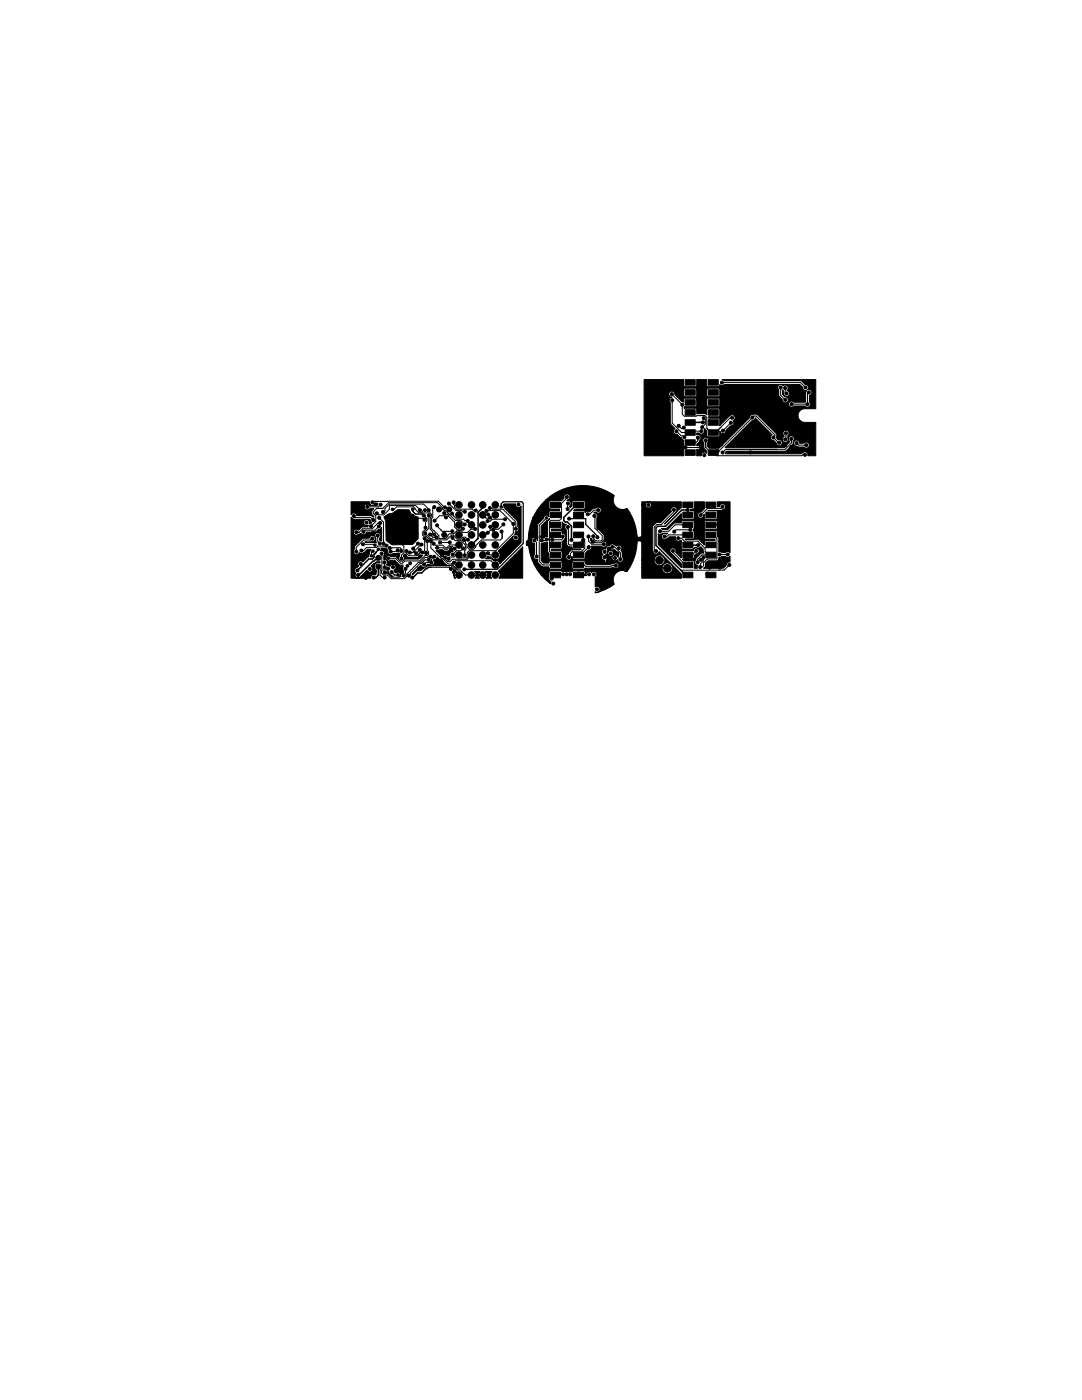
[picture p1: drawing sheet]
<svg xmlns="http://www.w3.org/2000/svg" width="216mm" height="279mm" viewBox="0 0 216 279" stroke-linecap="round" stroke-linejoin="round" font-family="sans-serif">
<g fill="#000" stroke="#000" stroke-width=".2">
<path d="M128.5 75.8h7.9v1.1l.3 .3 2.1-.1 .2-.2v-1.1h2v1.1l.2 .2 2.2 .1 .3-.4a.6 .6 0 0 0 .8-.1h11.2l-.1 .1a.6 .6 0 0 0-.2 1v1.2l.7 .7a.6 .6 0 0 0 .6 .7 .6 .6 0 0 0 .6-.6 .6 .6 0 0 0-.7-.6l-.5-.5 .1-.9 .1 .5a.63 .63 0 0 0 .3 .8 .63 .63 0 0 0 .9-.4 .63 .63 0 0 0-.5-.8 .6 .6 0 0 0 .1-.8 .6 .6 0 0 0-.8-.1l-.5-.3h3.8l.5 .6a.6 .6 0 0 0 .9 .6l-.2 .6-.1 1.8h-2.3a.6 .6 0 0 0-.9-.1 .6 .6 0 0 0 0 .9 .6 .6 0 0 0 .9-.1l2.3 .1a.6 .6 0 0 0 .9 0 .6 .6 0 0 0-.1-.9l.1-1.3a.6 .6 0 0 0 .4-.8 .6 .6 0 0 0-.9-.3 .6 .6 0 0 0 .2-.7 .6 .6 0 0 0-.6-.4l-1-.7h-15.2l-.4-.2h18.7v5.8l-2.7 .1-.5 .3-.3 .7 .1 .8 .6 .7 2.8 .1v6.7l-1.6-.1a.66 .66 0 0 0-.4-.7 .66 .66 0 0 0-.8 .2l-.2 .2h-15.1l.3-.6h11.7l1.5-1.3 .1-.3a.79 .79 0 0 0 .8 .7l1.3 .1a.6 .6 0 0 0 .9 .1 .6 .6 0 0 0 0-.9 .6 .6 0 0 0-.9 .1h-.9v-.1a.64 .64 0 0 0-.6-.6 .64 .64 0 0 0-.6 .6v-.4a.6 .6 0 0 0 0-.8 .6 .6 0 0 0-.8 0 .6 .6 0 0 0 0 .8v.3l-1 1h-11.8l5.4-5.4a.6 .6 0 0 0 .6-.5l3.3 3.4a.6 .6 0 0 0-.3 .7 .6 .6 0 0 0 .7 .4l.5 .5a.6 .6 0 0 0 .7 .6 .6 .6 0 0 0 .5-.8 .6 .6 0 0 0-.8-.4l-.1-.2h.9a.6 .6 0 0 0 .7 .7 .6 .6 0 0 0 .4-.9v-.5a.6 .6 0 0 0 .1-.8 .6 .6 0 0 0-.9 0 .6 .6 0 0 0 0 .8l-.3 .7h-.9l-.3-.2 .1-.6-.1-.3-3.8-3.7-.2-.1h-.8a.6 .6 0 0 0-.6 .7l-6.1 6.1h-1.8l-.4-.4v-.8a.6 .6 0 0 0 .1-.8 .6 .6 0 0 0-.9 0 .6 .6 0 0 0 0 .8v1l.6 .7v.4a.6 .6 0 0 0-.7-.1 .6 .6 0 0 0-.3 .7h-1v-1.3h.7a.4 .4 0 0 0 .5-.5 .4 .4 0 0 0-.6-.3h-.6v-.2l.6-.8a.66 .66 0 0 0 .2-.8 .66 .66 0 0 0-.8-.3v-.4h.5a.61 .61 0 0 0 .8 .1 .61 .61 0 0 0 .2-.8l.2-.2 .3 .5v.9l.3 .3 2.1-.1 .2-.2v-.9a.6 .6 0 0 0 .7 .6 .6 .6 0 0 0 .5-.7l1-.9a.6 .6 0 0 0 .6-.4 .6 .6 0 0 0-.1-.7 .63 .63 0 0 0 .2-1 .63 .63 0 0 0-1.1 .2l-1.8 1.8v-1.1l-.1-.3h-2.1v-.3l2.1-.1 .1-.2v-1.1l-.2-.3h-2.2l-.2 .2v1.1l-.3-.2h-1.7v-.9l-.2-.2h-2.3l.1-.3 2.3-.1 .1-.2v-1.1h2v1.1l.2 .2 2.2 .1 .2-.3v-1.2l-.2-.2h-2.1l-.3 .3h-2l-.2-.3h-2.1l-.3 .2v.5h-.3l-1.5-1.5a.61 .61 0 0 0-.6-.6 .61 .61 0 0 0-.6 .6 .61 .61 0 0 0 .7 .6 .6 .6 0 0 0-.5 .4 .6 .6 0 0 0 .2 .6v4.2l.9 1a.6 .6 0 0 0-.3 .8 .6 .6 0 0 0 .7 .4l1.3 1.2v3.1h-7.9v-13.2h7.9v1.1l.3 .3 2.1-.1 .2-.2v-1.1h2v1.1l.2 .2 2.1 .1 .3-.3v-1.3l-.3-.1h-2l-.3 .3h-2l-.2-.3h-2.1l-.3 .3h-7.9zM136.7 79.8h2v1.1h-2zM136.7 77.8h2v1.1h-2zM136.7 75.8h2v1.1h-2zM141.3 79.8h2v1.1h-2zM141.3 77.8h2v1.1h-2zM141.3 75.8h2v1.1h-2zM108.9 99.7a10.7 10.7 0 0 1 13.7-.7l-.2 1.1 .5 1 .9 .5 .7 .1 .6-.2a12.8 12.8 0 0 1 2.1 5.6l.2 .1v.7l-.2 .3a11.1 11.1 0 0 1-2.1 5.8l-1.2-.1-.9 .4-.6 1v.6l.2 .7a9.1 9.1 0 0 1-3.8 1.7v-.2a.6 .6 0 0 0 .9-.5 .6 .6 0 0 0-.9-.5v-1.9a.6 .6 0 0 0 .2-1 .6 .6 0 0 0-1 .1 .6 .6 0 0 0-.8-.2 .6 .6 0 0 0-.2 .8l-1.6-.1v-.8l.1 .7h1.2v-.6l-.2-.2h-2.1l-.2 .3-.4-.2-1.1 .1-.8-.2h-2l-.3 .2-.1 1.2a.6 .6 0 0 0 .5 .8l-.2 .4-.9-.8a13.6 13.6 0 0 1-3.5-6.8h-.4v-.9l.4-.2h.6a.6 .6 0 0 0 .7 .6v2.2a.6 .6 0 0 0-.2 .7 .6 .6 0 0 0 .7 .3l.1 .6 .8 .9h1.4l.1 .3 .2 .2h2.2l.1-.2 .1-1.2h1.9l.1 1.2 .2 .2h2.1l.2-.2 5.5-.1a.34 .34 0 0 1 .5 .2 .6 .6 0 0 0 .8-.8 .6 .6 0 0 0-1.1-.2l-.6 .1h-4.8l-.2-.2-.1-.4-.2-.1h-2.1l-.3 .3h-1.9l-.3-.3h-2l-.3 .1-.1 .4h-1l-.5-.5v-3.5l.6-.2h.7v1.9l.2 .3 .1 1 .1 .2h2.2l.2-.2v-1.4l-2-.1-.1-.3h2l.2-.3-.1-1.2 .4-.3a.69 .69 0 0 0 .3-.8 .69 .69 0 0 0-.6-.5l-.1-.4-.1-.2h-2v-.3h2l.2-.3-.1-1.1 .4 .3 .5 .1a.88 .88 0 0 0 .1 1.3v2.9l.4 .3h.6l.1 .3 .2 .2h1.6h-1.9l-.6 .7-.1 .3a.62 .62 0 0 0-.5 .7 .62 .62 0 0 0 .8 .5 .62 .62 0 0 0 .4-.8l.1 .5 .3 .1h2l.2-.2 .1-.3h3.2a.6 .6 0 0 0 .7 .7 .63 .63 0 0 0 .5 .7 .63 .63 0 0 0 .7-.5l.4-.3a.6 .6 0 0 0 .9 0 .6 .6 0 0 0 .9 .4 .6 .6 0 0 0 .1-1v-.9l-.3-.4a.6 .6 0 0 0 0-.8 .6 .6 0 0 0-.9 0l-.1-.1a.9 .9 0 0 0-1.3 0 .6 .6 0 0 0-.7 .7 .6 .6 0 0 0-.8 .2 .6 .6 0 0 0 .2 .9l-.3 .4h-3.2v-.7l.7-.6a.6 .6 0 0 0 .5-.8h2a.6 .6 0 0 0 1-.1 .6 .6 0 0 0-.6-.9l.1-1.3-1.4-1.4v-2a.6 .6 0 0 0 0-.7 .6 .6 0 0 0-.6-.2l.4-.2a.6 .6 0 0 0 .9 .1 .6 .6 0 0 0 0-.9 .6 .6 0 0 0-.9 0l-.5 .1-.8 .6a.6 .6 0 0 0-.8 .2l-.1-.3-.2-.1h-2l.3-.3 1.9-.1 .1-1.3-.2-.3h-2.3l-.1 .2-.1 .9-.3 .3a.3 .3 0 0 1-.2-.3 .3 .3 0 0 1 .3-.2 .6 .6 0 0 0-.1-.7 .6 .6 0 0 0-.7-.2 .66 .66 0 0 0 .6-.7 .66 .66 0 0 0-.6-.6 .6 .6 0 0 0-.5 .8l-.6 .6h-2.4v1.5l2.1 .1v.3h-2l-.1 .2-.1 1v-.1a.55 .55 0 0 0-.7-.2 .55 .55 0 0 0-.3 .6l-1.3 1.4v3.1a.6 .6 0 0 0-.5-.7 .6 .6 0 0 0-.7 .6h-.6v-.1a10.9 10.9 0 0 1 3.5-8zM136.7 89.8h2v1.1h-2zM136.7 87.8h2v1.1h-2zM136.7 85.8h2v1.1h-2zM136.7 83.8h2v1.1h-2z"/>
<path d="M136.7 81.8h2v1.1h-2zM141.3 89.8h2v1.1h-2zM141.3 87.8h2v1.1h-2zM141.3 85.8h2v1.1h-2zM141.3 83.8h2v1.1h-2zM141.3 81.8h2v1.1h-2zM70.1 103.3l.2 .2 .5 .1h3l.4 .7-.5 .2a.6 .6 0 0 0-.6-.8 .6 .6 0 0 0-.5 .8 .6 .6 0 0 0 .9 .3l-.1 .4h-1.2l-.7 .6a.63 .63 0 0 0-.9 .1 .63 .63 0 0 0 .2 .9 .63 .63 0 0 0 .9-.2l.3-.2a.6 .6 0 0 0 .7 .3 .6 .6 0 0 0 .4-.5h1.8l1.3-.9v2.7l-.4-.1v-.6a.6 .6 0 0 0 0-.8 .6 .6 0 0 0-.9 0 .6 .6 0 0 0 .1 .8l.1 1-2.3-.2 1.1 .1a.72 .72 0 0 0 .8-.3 .72 .72 0 0 0 0-.9 .6 .6 0 0 0-1 .4l-1.4 .1-1.5 1.5-.1 .6a.6 .6 0 0 0 .1 1 .6 .6 0 0 0 .9-.3 .84 .84 0 0 0 1.1-.2l.5-.5h.7l-.4 1.2v.3l-.3 .2-.9 .8a.6 .6 0 0 0-.9 0 .6 .6 0 0 0 .1 .9l-.5 .3a.6 .6 0 0 0-.4 .5 .6 .6 0 0 0 .3 .6 .63 .63 0 0 0 .2 .9 .63 .63 0 0 0 .9-.4l1.1-1.1a.6 .6 0 0 0 1 .2 .6 .6 0 0 0-.2-1l1.1-.9h.7v.2h-.1a.8 .8 0 0 0-.9 .4 .8 .8 0 0 0 .2 1v.9l-.2 .1a.6 .6 0 0 0-.8 .7h-3.9zM70.1 100.1h3.6l.1 .4 .2 .3h-.2a.6 .6 0 0 0-.9-.1 .6 .6 0 0 0 0 .9 .6 .6 0 0 0 .9-.1h.8l-.4 .4v.6l.4 .7-.7-.3h-2.7a.6 .6 0 0 0-.5-.5 .6 .6 0 0 0-.6 .3zM74.9 100.4h.5v.4h-.8zM76 109.4h.8a.61 .61 0 0 1 .6 .5 .6 .6 0 0 0 .3 .7 .6 .6 0 0 0 .7-.1l1-.1a.22 .22 0 0 1 .3 0 .22 .22 0 0 1 0 .3l-.2 .8-.5-.5h-1.1a.55 .55 0 0 0-.7 0 .55 .55 0 0 0-.1 .7l-.5-.1v-.7a.6 .6 0 0 0 .1-.7 .6 .6 0 0 0-.8-.3zM76.5 114.1h1a.6 .6 0 0 0 .6 .7l.4 .3h-.3l-.7-.7h-.8zM77.2 111.9l.4 .1 .3-.2h.9l.9 .9 .7 .1v.4a.6 .6 0 0 0 .1 .8v.3l-.3 .1-.2 .3a.55 .55 0 0 0-.4-.5 .55 .55 0 0 0-.5 .1l-.4-.1-.1-.4a.6 .6 0 0 0 .2-1 .6 .6 0 0 0-1 .2l-.3-.1a.28 .28 0 0 1-.4-.1 .28 .28 0 0 1 .2-.4z"/>
<path d="M80 114.9v.2h-.2zM80.5 110.9l.3-.3 .7 .7h1.7l.7-.6 .4 .2-.7 .7h-2.9zM76.6 103.1l.3-.1a1.73 1.73 0 0 1 1.4-.5l1.1-.8h2.2l.6 1.1 1.2 .4v4.3l-1.1 1.2h-4.1l-1.2-.9v-3.8zM83.9 112.9l.7 .3-.7 .7h-.7l-1 .8zM85.2 112.6l.6 .2-.6 .1zM86.5 111.7h.1a.6 .6 0 0 0 .6-.6l1.9 1.7h-2.7a.6 .6 0 0 0 .1-1zM87 109.9l1.3-.2 .4 .3h.6l.8-.5 .3 .6a.6 .6 0 0 0-.7 .7l-.4 .2a.66 .66 0 0 0-1.1 0zM90.6 113.6l1 1.2-.7-.6a.74 .74 0 0 0 0 1.2h-.3l-.1-.8-.3-.5zM94.7 114h1.1l.5 .7 .6-.7h1.3a.95 .95 0 0 0-.1 1.4h-1.1a.74 .74 0 0 0 0-1.2l-.7 .6-.6-.6a.74 .74 0 0 0 0 1.2h-.9a.95 .95 0 0 0-.1-1.4zM100.4 100.7l.2-.1h2.3a.6 .6 0 0 0 .3 .7 .6 .6 0 0 0 .8-.3v7.3l-4.2 4.2a.95 .95 0 0 0-1.3-.6l-.5-.4h-1.1l.4-.5 .7 .1a.96 .96 0 0 0 1.4 .4 .96 .96 0 0 0 0-1.5l3-3a.6 .6 0 0 0 .4 .9 .6 .6 0 0 0 .7-.7 .6 .6 0 0 0-.9-.4l.2-.2v-.5a.6 .6 0 0 0 .7-.3 .6 .6 0 0 0-.2-.7l-.1-1.1-2.7-2.7zM99.4 114l4.9-4.9v6.3h-4.7a.95 .95 0 0 0-.2-1.4zM108 105l1.1-1.1 .3-.1 .2-.3h.1l-.4 .6v3a.59 .59 0 0 0-.8 .4l-.5-.2z"/>
<path d="M109.9 100.2h2v1.1h-2zM109.9 102.2h2v1.1h-2zM109.9 104.2h2v1.1h-2zM109.9 106.2h2v1.1h-2zM109.9 108.2h2v1.1h-2zM109.9 110.2h2v1.1h-2zM109.9 112.2h2v1.1h-2zM109.9 114.2h2v1.1h-2zM114.5 100.2h2v1.1h-2zM114.5 102.2h2v1.1h-2zM114.5 104.2h2v1.1h-2zM114.5 106.2h2v1.1h-2z"/>
<path d="M114.5 108.2h2v1.1h-2zM114.5 110.2h2v1.1h-2zM114.5 112.2h2v1.1h-2zM114.5 114.2h2v1.1h-2zM117.9 107.4l.7 .8h-.4l-.4-.4zM121.2 109.9l.5-.4a.6 .6 0 0 0 .9 .1l.8 .8-.1 .8a.6 .6 0 0 0-.8-.4 .6 .6 0 0 0-.2 .9 .6 .6 0 0 0 .9 0l.1 .3-.2 .3-1.3 .3-.8-.1 .2-.9-.4-.5 .1-.4 .4-.3a.6 .6 0 0 0 .8 .6 .6 .6 0 0 0 .2-1 .6 .6 0 0 0-1 .3l-.1 .1zM131.3 106.5a.6 .6 0 0 0 .9-.1h1l-.2 .2a.62 .62 0 0 0-.9 .2 .62 .62 0 0 0 .2 .9 .62 .62 0 0 0 .9-.3l.3-.3h1.3a.62 .62 0 0 0 .2 .8 .62 .62 0 0 0 .8-.1l.2 .2-.1 1.3 .2 .3h2.2l.2-.1 .1-.3 .5 .2a.6 .6 0 0 0-.8 .5l-2.2 .1-.2 .2 .1 1.2-1.2-1.2a.6 .6 0 0 0-.3-.8 .6 .6 0 0 0-.8 .3 .6 .6 0 0 0 .3 .8l1.9 1.9v.9l-4.6-4.6zM128.1 100.1h7.9v1.2l-3.4 3.3 2.1-2.2a.69 .69 0 0 0 .3-.8 .69 .69 0 0 0-.7-.4 .6 .6 0 0 0-.3 .9l-2.2 2.2h-.9l-.7 .8v4.6a.86 .86 0 0 0 1 .8l.3-.4 4.4 4.4 .1 .9h-7.9v-2.1h4a1.07 1.07 0 0 0 1.5 1.1 1.07 1.07 0 0 0 .3-1.8 1.07 1.07 0 0 0-1.7 .5l-.1 .2h-4v-1.6h2.4a1.07 1.07 0 0 0 1.5 1.1 1.07 1.07 0 0 0 .3-1.8 1.07 1.07 0 0 0-1.7 .5l-.1 .2h-2.4v-3.4l-.2-.3-.3-.1v-.7l.3-.1 .2-.2v-6.2h.7a.6 .6 0 0 0 .8 .6 .6 .6 0 0 0 .2-1 .6 .6 0 0 0-1 .3v.1h-.7zM136.3 100.2h2v1.1h-2zM136.3 102.2h2v1.1h-2zM136.3 104.2h2v1.1h-2zM136.3 106.2h2v1.1h-2z"/>
<path d="M136.3 108.2h2v1.1h-2zM136.3 110.2h2v1.1h-2zM136.3 112.2h2v1.1h-2zM136.3 114.2h2v1.1h-2zM136.2 111.6h2.2l.1-.2 .1-.6 .3-.3a.6 .6 0 0 0 .6-.4 .6 .6 0 0 0-.4-.7h.4l.3-.3 .5 .5v.5l.2 .3h-.6l-1.1 1.2a.68 .68 0 0 0-.2 .7 .68 .68 0 0 0 .6 .5v.6h-.7l.1-1.2-.2-.2-1.9-.1zM131.9 105.5l1.1-.1 2.9-2.9 .1 .9 .1 .2h2.3l.2-.3-.1-1.2-.2-.2h-.5v-.3h.5l.2-.2v-1.3h2.1v1.4l-.7 .7a.6 .6 0 0 0-.7 .6 .6 .6 0 0 0 .6 .6 .6 .6 0 0 0 .6-.7l.1-.1 .1 .8 .1 .2h2.2l.3-.3-.1-1.3-1.8-.1h2.5a.82 .82 0 0 0 .8-1.1 .6 .6 0 0 0-.6-.2 .6 .6 0 0 0-.4 .5h-.4l-.1-1h2.6v10.2a.6 .6 0 0 0-1 0h-.7l-.6-.2v-2.7l-.2-.3-.1-1-.1-.1h-2.4v1.5l2 .1 .1 .3h-2l-.1 .2-.1 .7-1.2-1.2h-2.6h1.7l.2-.3-.1-1.2a.52 .52 0 0 1 .1-.8v-1.1h1.9v1.1l.2 .3h2.2l.2-.2v-1.3l-.2-.2h-2.1l-.3 .3h-1.9l-.3-.3h-2.1l-.2 .2-.1 .3h-1.4l-1.2 1.3h-1.1zM140.9 100.2h2v1.1h-2zM140.9 102.2h2v1.1h-2zM140.9 104.2h2v1.1h-2zM140.9 106.2h2v1.1h-2zM140.9 108.2h2v1.1h-2zM140.9 110.2h2v1.1h-2z"/>
<path d="M140.9 112.2h2v1.1h-2zM140.9 114.2h2v1.1h-2zM140.8 112.4l.5-.5h1.7l.4-.2v-.5l.6-.2h.7a.6 .6 0 0 0 1 0v1.2a.6 .6 0 0 0-.8 .6l-.5 .6h-4l.3-.4z"/>
<circle cx="129.7" cy="78.7" r=".3"/>
<circle cx="132.3" cy="79.9" r=".3"/>
<circle cx="134" cy="78.7" r=".3"/>
<circle cx="134.1" cy="79.9" r=".3"/>
<circle cx="144" cy="76.4" r=".3"/>
<circle cx="155.8" cy="77.3" r=".3"/>
<circle cx="156.7" cy="77.4" r=".3"/>
<circle cx="156.7" cy="79.8" r=".3"/>
<circle cx="156.9" cy="78.5" r=".3"/>
<circle cx="158.8" cy="78.4" r=".3"/>
<circle cx="160.7" cy="77.3" r=".3"/>
<circle cx="161.4" cy="78.3" r=".3"/>
<circle cx="113.1" cy="99.2" r=".3"/>
<circle cx="135" cy="86.1" r=".3"/>
<circle cx="135.4" cy="85" r=".3"/>
<circle cx="136.1" cy="80.8" r=".3"/>
<circle cx="136.5" cy="85.3" r=".3"/>
<circle cx="136.6" cy="87.3" r=".3"/>
<circle cx="136.8" cy="89.3" r=".3"/>
<circle cx="137.7" cy="82.3" r=".3"/>
<circle cx="137.7" cy="90.3" r=".3"/>
<circle cx="137.7" cy="80.3" r=".3"/>
<circle cx="139.2" cy="87.3" r=".3"/>
<circle cx="139.8" cy="89.2" r=".3"/>
<circle cx="140" cy="86" r=".3"/>
<circle cx="140.1" cy="85.3" r=".3"/>
<circle cx="140.2" cy="84.3" r=".3"/>
<circle cx="140.4" cy="83.5" r=".3"/>
<circle cx="140.5" cy="90.8" r=".3"/>
<circle cx="140.8" cy="87.9" r=".3"/>
<circle cx="142.3" cy="82.3" r=".3"/>
<circle cx="142.3" cy="84.3" r=".3"/>
<circle cx="142.3" cy="90.3" r=".3"/>
<circle cx="143.2" cy="90" r=".3"/>
<circle cx="143.9" cy="88.7" r=".3"/>
<circle cx="143.9" cy="87.8" r=".3"/>
<circle cx="144.2" cy="90.3" r=".3"/>
<circle cx="144.2" cy="86" r=".3"/>
<circle cx="145.8" cy="84.4" r=".3"/>
<circle cx="146.1" cy="83.4" r=".3"/>
<circle cx="149.7" cy="90.3" r=".3"/>
<circle cx="150.1" cy="83.3" r=".3"/>
<circle cx="150.7" cy="86.8" r=".3"/>
<circle cx="154.3" cy="87.3" r=".3"/>
<circle cx="155.5" cy="88.4" r=".3"/>
<circle cx="156.7" cy="88.9" r=".3"/>
<circle cx="156.7" cy="87.7" r=".3"/>
<circle cx="156.8" cy="86.5" r=".3"/>
<circle cx="157.9" cy="89.2" r=".3"/>
<circle cx="157.9" cy="87.6" r=".3"/>
<circle cx="157.9" cy="80.7" r=".3"/>
<circle cx="158.9" cy="88.4" r=".3"/>
<circle cx="159.9" cy="90.1" r=".3"/>
<circle cx="160.6" cy="87.1" r=".3"/>
<circle cx="160.6" cy="90.8" r=".3"/>
<circle cx="160.9" cy="88.8" r=".3"/>
<circle cx="161.1" cy="80.7" r=".3"/>
<circle cx="161.3" cy="85" r=".3"/>
<circle cx="70.5" cy="114.6" r=".3"/>
<circle cx="70.6" cy="103" r=".3"/>
<circle cx="71.1" cy="106.2" r=".3"/>
<circle cx="71.1" cy="110.1" r=".3"/>
<circle cx="71.3" cy="113.8" r=".3"/>
<circle cx="71.4" cy="114.8" r=".3"/>
<circle cx="71.9" cy="101.2" r=".3"/>
<circle cx="72" cy="112.5" r=".3"/>
<circle cx="72.1" cy="109.9" r=".3"/>
<circle cx="72.4" cy="108.6" r=".3"/>
<circle cx="72.5" cy="106.1" r=".3"/>
<circle cx="73" cy="115.3" r=".3"/>
<circle cx="73.1" cy="104.3" r=".3"/>
<circle cx="73.3" cy="101.2" r=".3"/>
<circle cx="73.8" cy="113.6" r=".3"/>
<circle cx="74" cy="105" r=".3"/>
<circle cx="74.1" cy="110.9" r=".25"/>
<circle cx="74.3" cy="107.5" r=".3"/>
<circle cx="74.3" cy="100.3" r=".3"/>
<circle cx="74.3" cy="106.4" r=".3"/>
<circle cx="74.4" cy="110" r=".25"/>
<circle cx="74.5" cy="103.8" r=".3"/>
<circle cx="74.6" cy="115.3" r=".3"/>
<circle cx="74.8" cy="108.8" r=".25"/>
<circle cx="74.8" cy="114" r=".3"/>
<circle cx="75" cy="100.7" r=".3"/>
<circle cx="75.2" cy="102.4" r=".3"/>
<circle cx="75.4" cy="106.9" r=".3"/>
<circle cx="75.5" cy="111.3" r=".5"/>
<circle cx="75.5" cy="113.1" r=".5"/>
<circle cx="75.5" cy="109.6" r=".25"/>
<circle cx="75.6" cy="105.1" r=".3"/>
<circle cx="75.7" cy="103.3" r=".3"/>
<circle cx="75.8" cy="106.1" r=".3"/>
<circle cx="75.8" cy="108.5" r=".3"/>
<circle cx="75.9" cy="104.4" r=".3"/>
<circle cx="76" cy="100.7" r=".3"/>
<circle cx="76.1" cy="110.5" r=".3"/>
<circle cx="76.4" cy="102.2" r=".3"/>
<circle cx="76.5" cy="108.5" r=".3"/>
<circle cx="76.7" cy="112.2" r=".3"/>
<circle cx="76.8" cy="115.3" r=".3"/>
<circle cx="76.8" cy="114.3" r=".3"/>
<circle cx="76.8" cy="113.2" r=".3"/>
<circle cx="77.1" cy="110.8" r=".3"/>
<circle cx="77.1" cy="108.9" r=".3"/>
<circle cx="77.5" cy="113.5" r=".3"/>
<circle cx="77.5" cy="111.4" r=".25"/>
<circle cx="77.8" cy="109.4" r=".3"/>
<circle cx="77.8" cy="102.9" r=".3"/>
<circle cx="77.8" cy="105.2" r=".3"/>
<circle cx="77.8" cy="107.4" r=".3"/>
<circle cx="78" cy="110.1" r=".3"/>
<circle cx="78.1" cy="114.2" r=".3"/>
<circle cx="78.3" cy="101.7" r=".25"/>
<circle cx="78.4" cy="113.2" r=".3"/>
<circle cx="79" cy="106.3" r=".3"/>
<circle cx="79" cy="104" r=".3"/>
<circle cx="79.4" cy="109.8" r=".3"/>
<circle cx="79.4" cy="114.7" r=".25"/>
<circle cx="80.1" cy="110" r=".3"/>
<circle cx="80.1" cy="105.2" r=".3"/>
<circle cx="80.1" cy="107.4" r=".3"/>
<circle cx="80.1" cy="102.9" r=".3"/>
<circle cx="80.1" cy="111.5" r=".3"/>
<circle cx="80.2" cy="114.2" r=".3"/>
<circle cx="80.6" cy="114.9" r=".3"/>
<circle cx="80.8" cy="110.9" r=".3"/>
<circle cx="80.9" cy="113.5" r=".3"/>
<circle cx="81.1" cy="110" r=".3"/>
<circle cx="81.2" cy="104" r=".3"/>
<circle cx="81.2" cy="106.3" r=".3"/>
<circle cx="81.3" cy="112.9" r=".27"/>
<circle cx="81.6" cy="114.9" r=".3"/>
<circle cx="81.8" cy="110.3" r=".3"/>
<circle cx="81.8" cy="112.4" r=".27"/>
<circle cx="82.3" cy="115.3" r=".3"/>
<circle cx="82.3" cy="105.2" r=".3"/>
<circle cx="82.3" cy="107.4" r=".3"/>
<circle cx="82.3" cy="102.9" r=".3"/>
<circle cx="82.3" cy="101.7" r=".25"/>
<circle cx="82.5" cy="109.5" r=".3"/>
<circle cx="83" cy="110.4" r=".3"/>
<circle cx="83.4" cy="108.5" r=".3"/>
<circle cx="83.6" cy="113.5" r=".3"/>
<circle cx="83.8" cy="109.7" r=".3"/>
<circle cx="83.8" cy="101.8" r=".3"/>
<circle cx="83.8" cy="111" r=".3"/>
<circle cx="84.1" cy="108.7" r=".3"/>
<circle cx="84.3" cy="110.3" r=".3"/>
<circle cx="84.6" cy="102.9" r=".3"/>
<circle cx="84.6" cy="112.6" r=".3"/>
<circle cx="84.7" cy="103.7" r=".3"/>
<circle cx="84.7" cy="107.5" r=".3"/>
<circle cx="84.8" cy="101.8" r=".3"/>
<circle cx="84.8" cy="106.4" r=".3"/>
<circle cx="84.9" cy="105.3" r=".3"/>
<circle cx="85" cy="110.4" r=".3"/>
<circle cx="85.3" cy="108" r=".3"/>
<circle cx="85.5" cy="111.7" r=".3"/>
<circle cx="85.5" cy="101.9" r=".3"/>
<circle cx="85.6" cy="102.9" r=".3"/>
<circle cx="85.8" cy="106.7" r=".3"/>
<circle cx="85.9" cy="111.1" r=".3"/>
<circle cx="86" cy="108" r=".3"/>
<circle cx="86.1" cy="112.2" r=".3"/>
<circle cx="86.5" cy="108.5" r=".3"/>
<circle cx="86.6" cy="111.1" r=".3"/>
<circle cx="86.6" cy="106.7" r=".3"/>
<circle cx="86.7" cy="101.2" r=".3"/>
<circle cx="86.7" cy="103.9" r=".3"/>
<circle cx="87.1" cy="107.2" r=".3"/>
<circle cx="87.2" cy="104.8" r=".3"/>
<circle cx="87.2" cy="109.3" r=".3"/>
<circle cx="87.6" cy="101.7" r=".5"/>
<circle cx="87.8" cy="108.3" r=".3"/>
<circle cx="88" cy="111.9" r=".3"/>
<circle cx="88.2" cy="110.8" r=".3"/>
<circle cx="88.6" cy="106.7" r=".5"/>
<circle cx="88.6" cy="102.4" r=".3"/>
<circle cx="88.8" cy="101.3" r=".3"/>
<circle cx="88.8" cy="111.3" r=".3"/>
<circle cx="89" cy="103.3" r=".3"/>
<circle cx="89.5" cy="111.5" r=".3"/>
<circle cx="89.6" cy="100.5" r=".3"/>
<circle cx="89.6" cy="101.7" r=".5"/>
<circle cx="89.7" cy="108.3" r=".3"/>
<circle cx="90" cy="113.6" r=".3"/>
<circle cx="90" cy="109.6" r=".3"/>
<circle cx="90.2" cy="102.5" r=".3"/>
<circle cx="90.3" cy="106" r=".3"/>
<circle cx="90.3" cy="107.3" r=".3"/>
<circle cx="90.3" cy="110.7" r=".3"/>
<circle cx="90.5" cy="100.3" r=".3"/>
<circle cx="90.6" cy="112.3" r=".3"/>
<circle cx="90.7" cy="109.5" r=".3"/>
<circle cx="91.6" cy="114.8" r=".65"/>
<circle cx="91.6" cy="102.8" r=".65"/>
<circle cx="91.6" cy="106.8" r=".65"/>
<circle cx="91.6" cy="110.8" r=".65"/>
<circle cx="91.6" cy="100.8" r=".65"/>
<circle cx="91.6" cy="108.8" r=".65"/>
<circle cx="91.6" cy="112.8" r=".65"/>
<circle cx="91.6" cy="104.8" r=".65"/>
<circle cx="92.4" cy="105.5" r=".3"/>
<circle cx="92.4" cy="109.4" r=".3"/>
<circle cx="92.6" cy="107.7" r=".3"/>
<circle cx="92.7" cy="113.6" r=".3"/>
<circle cx="92.7" cy="110.8" r=".3"/>
<circle cx="92.7" cy="104.7" r=".3"/>
<circle cx="92.7" cy="102.1" r=".3"/>
<circle cx="93.3" cy="104" r=".3"/>
<circle cx="93.4" cy="107.7" r=".3"/>
<circle cx="94.1" cy="100.8" r=".65"/>
<circle cx="94.1" cy="102.8" r=".65"/>
<circle cx="94.1" cy="114.8" r=".65"/>
<circle cx="94.1" cy="110.8" r=".65"/>
<circle cx="94.1" cy="108.8" r=".65"/>
<circle cx="94.1" cy="106.8" r=".65"/>
<circle cx="94.1" cy="112.8" r=".65"/>
<circle cx="94.1" cy="104.8" r=".65"/>
<circle cx="94.8" cy="105.6" r=".3"/>
<circle cx="94.9" cy="101.9" r=".3"/>
<circle cx="95.2" cy="114.8" r=".3"/>
<circle cx="96.3" cy="106.8" r=".65"/>
<circle cx="96.3" cy="108.8" r=".65"/>
<circle cx="96.3" cy="102.8" r=".65"/>
<circle cx="96.3" cy="100.8" r=".65"/>
<circle cx="96.3" cy="114.8" r=".65"/>
<circle cx="96.3" cy="110.8" r=".65"/>
<circle cx="96.3" cy="112.8" r=".65"/>
<circle cx="96.3" cy="104.8" r=".65"/>
<circle cx="97.1" cy="102" r=".3"/>
<circle cx="97.3" cy="104" r=".3"/>
<circle cx="97.3" cy="106.3" r=".3"/>
<circle cx="97.4" cy="110.4" r=".3"/>
<circle cx="97.4" cy="102.7" r=".3"/>
<circle cx="97.5" cy="114.8" r=".3"/>
<circle cx="97.7" cy="101.4" r=".3"/>
<circle cx="97.8" cy="103.3" r=".3"/>
<circle cx="97.8" cy="105.1" r=".3"/>
<circle cx="98.4" cy="105.7" r=".3"/>
<circle cx="98.8" cy="100.8" r=".65"/>
<circle cx="98.8" cy="108.8" r=".65"/>
<circle cx="98.8" cy="106.8" r=".65"/>
<circle cx="98.8" cy="114.8" r=".65"/>
<circle cx="98.8" cy="110.8" r=".65"/>
<circle cx="98.8" cy="102.8" r=".65"/>
<circle cx="98.8" cy="112.8" r=".65"/>
<circle cx="98.8" cy="104.8" r=".65"/>
<circle cx="100" cy="101.1" r=".25"/>
<circle cx="100.1" cy="106.1" r=".3"/>
<circle cx="100.4" cy="104.7" r=".3"/>
<circle cx="100.8" cy="103.6" r=".3"/>
<circle cx="101.6" cy="110.3" r=".3"/>
<circle cx="102.4" cy="101.6" r=".3"/>
<circle cx="102.4" cy="104.6" r=".3"/>
<circle cx="102.5" cy="113.6" r=".3"/>
<circle cx="102.9" cy="107.3" r=".3"/>
<circle cx="102.9" cy="105.5" r=".3"/>
<circle cx="103.5" cy="100.7" r=".3"/>
<circle cx="106.6" cy="103.4" r=".3"/>
<circle cx="106.6" cy="107.8" r=".3"/>
<circle cx="107" cy="107.2" r=".3"/>
<circle cx="107.1" cy="111.1" r=".3"/>
<circle cx="108.1" cy="107.9" r=".3"/>
<circle cx="108.1" cy="107.1" r=".3"/>
<circle cx="108.1" cy="103.4" r=".3"/>
<circle cx="109" cy="103.4" r=".25"/>
<circle cx="109.1" cy="107.7" r=".3"/>
<circle cx="109.1" cy="114" r=".3"/>
<circle cx="110.1" cy="114.8" r=".3"/>
<circle cx="110.1" cy="115.5" r=".3"/>
<circle cx="110.2" cy="107.7" r=".3"/>
<circle cx="110.4" cy="116.5" r=".3"/>
<circle cx="110.8" cy="114.6" r=".3"/>
<circle cx="110.9" cy="102.8" r=".3"/>
<circle cx="110.9" cy="104.8" r=".3"/>
<circle cx="111.5" cy="114.6" r=".3"/>
<circle cx="112.3" cy="107.1" r=".3"/>
<circle cx="112.4" cy="114.6" r=".3"/>
<circle cx="113.1" cy="114.6" r=".3"/>
<circle cx="113.3" cy="101.6" r=".3"/>
<circle cx="113.3" cy="105.2" r=".3"/>
<circle cx="113.3" cy="100.5" r=".3"/>
<circle cx="113.5" cy="111.2" r=".3"/>
<circle cx="113.6" cy="103.5" r=".3"/>
<circle cx="113.8" cy="114.6" r=".3"/>
<circle cx="114" cy="107.8" r=".3"/>
<circle cx="114.7" cy="109" r=".3"/>
<circle cx="115.5" cy="102.8" r=".3"/>
<circle cx="115.5" cy="114.8" r=".3"/>
<circle cx="116.4" cy="107.8" r=".3"/>
<circle cx="117.3" cy="102.6" r=".3"/>
<circle cx="117.4" cy="107.1" r=".3"/>
<circle cx="117.5" cy="109.2" r=".3"/>
<circle cx="117.5" cy="114.6" r=".3"/>
<circle cx="118.3" cy="108.1" r=".3"/>
<circle cx="118.4" cy="107" r=".3"/>
<circle cx="118.5" cy="114.6" r=".3"/>
<circle cx="118.6" cy="103" r=".3"/>
<circle cx="119.1" cy="117.6" r=".3"/>
<circle cx="119.2" cy="107.2" r=".3"/>
<circle cx="119.4" cy="101.8" r=".3"/>
<circle cx="119.4" cy="105.4" r=".3"/>
<circle cx="119.6" cy="111.8" r=".3"/>
<circle cx="120.5" cy="108.6" r=".3"/>
<circle cx="120.6" cy="111.2" r=".3"/>
<circle cx="120.6" cy="110.1" r=".3"/>
<circle cx="121.2" cy="110.9" r=".3"/>
<circle cx="121.3" cy="111.9" r=".3"/>
<circle cx="121.5" cy="109.5" r=".3"/>
<circle cx="121.8" cy="111.4" r=".3"/>
<circle cx="121.9" cy="110.5" r=".3"/>
<circle cx="122.2" cy="109.2" r=".3"/>
<circle cx="122.7" cy="110.5" r=".3"/>
<circle cx="122.7" cy="111.4" r=".3"/>
<circle cx="122.9" cy="112.9" r=".3"/>
<circle cx="123.2" cy="110.5" r=".3"/>
<circle cx="123.5" cy="109.4" r=".3"/>
<circle cx="123.8" cy="111.6" r=".3"/>
<circle cx="124.8" cy="113.7" r=".3"/>
<circle cx="129.4" cy="100.8" r=".3"/>
<circle cx="129.7" cy="107.3" r=".3"/>
<circle cx="130.9" cy="110" r=".3"/>
<circle cx="131.6" cy="111.8" r=".76"/>
<circle cx="131.7" cy="106" r=".3"/>
<circle cx="132" cy="103.5" r=".3"/>
<circle cx="132.3" cy="100.8" r=".3"/>
<circle cx="132.6" cy="108.5" r=".3"/>
<circle cx="132.6" cy="107.1" r=".3"/>
<circle cx="133.2" cy="113.4" r=".76"/>
<circle cx="134.3" cy="109.9" r=".3"/>
<circle cx="134.5" cy="101.7" r=".3"/>
<circle cx="134.5" cy="106.1" r=".3"/>
<circle cx="135.3" cy="107.4" r=".3"/>
<circle cx="136.7" cy="111.6" r=".3"/>
<circle cx="137.2" cy="101.8" r=".3"/>
<circle cx="137.4" cy="111.7" r=".3"/>
<circle cx="137.7" cy="105.7" r=".3"/>
<circle cx="138.1" cy="111.6" r=".3"/>
<circle cx="138.9" cy="109.9" r=".3"/>
<circle cx="139.2" cy="112.2" r=".3"/>
<circle cx="139.3" cy="108.8" r=".3"/>
<circle cx="139.7" cy="113.2" r=".3"/>
<circle cx="139.8" cy="102.8" r=".3"/>
<circle cx="139.8" cy="111.7" r=".3"/>
<circle cx="140.4" cy="111.3" r=".3"/>
<circle cx="141.2" cy="112.5" r=".3"/>
<circle cx="141.2" cy="114.5" r=".3"/>
<circle cx="141.6" cy="113.3" r=".3"/>
<circle cx="141.8" cy="112.5" r=".3"/>
<circle cx="141.9" cy="108.8" r=".3"/>
<circle cx="141.9" cy="114.8" r=".3"/>
<circle cx="143.3" cy="104.7" r=".3"/>
<circle cx="143.6" cy="110.7" r=".3"/>
<circle cx="143.7" cy="113.3" r=".3"/>
<circle cx="143.7" cy="112.1" r=".3"/>
<circle cx="143.7" cy="112.7" r=".3"/>
<circle cx="143.8" cy="108" r=".3"/>
<circle cx="144.2" cy="101.1" r=".3"/>
<circle cx="144.4" cy="109.7" r=".3"/>
<circle cx="145.2" cy="110.7" r=".3"/>
<circle cx="145.5" cy="112.8" r=".3"/>
</g>
<g fill="none" stroke="#000" stroke-width=".2">
<path d="M132.3 79.9v4.9l4.3 4.3M134 78.7l2.1 2.1v1.9l.5 .4 4.1-.1 .3 .3v2.2l.9 .8h.9l2.9-2.9h.4M134.1 79.9v4.5l1.9 1.9h1.7l.3-.3h2M144 76.4h15.7l1 .9M155.8 77.3v1.6l.9 .9M156.7 77.4v.9l.2 .2M161.4 78.3l-.3 .3v2.1h-3.2M113.1 99.2l-.1 .3-.9 .9v3.1l-.4 .3h-1.8l-.3 .3v5.9l.8 .8h.5M135 86.1l.9 .9h.4l.3 .3M135.4 85l.6 .5h.2l.3-.2M137.7 84.3h.1M139.2 87.2v.7l-.3 .4h-1.2"/>
<path d="M139.5 84.3h.7M139.6 82.9h1M139.8 89.2l-3 .1M140.2 84.3h.1M140.4 83.5l.4 .3v.8l-.7 .7M140.8 87.9v1.4l1.1 1h.9M142 90.7l.3-.4 .7 .7h17l.2-.2h.4M142.3 88.3h1.2l.4 .4M145.8 84.4h.1M145.8 84.4l-1.6 1.6M150.1 83.3l-6.7 6.7h-.2M150.2 83.3l.2-.3h.5l3.7 3.8v.2l-.3 .3 1.2 1.1"/>
<path d="M156.8 86.5v1.1l-.1 .1M157.9 87.6v.8l-1.2 1.3h-11.9l-.6 .6M158.9 88.4l.5 .4h1.5M70.6 103l.3 .3h3l.6 .5M71.3 113.8v.1M71.6 113.5h.1M72.4 108.6h2.3l.1 .2M73.1 113.2v.1M74 107.8h-1.5l-1.4 1.4v.9M74.3 106.4l-1 1h-1.7l-1.1 1v6.8l.1 .1h2.4l1.3-1.3h.5M74.3 107.5l-.3 .3M74.3 100.3l.2-.2 13-.1 1.2 1.3"/>
<path d="M74.4 110l-.3 .3v.6M74.6 110.6h.1M74.7 100.1l-.2 .1M75 100.7l-.3 .2h-.9l-.3-.2h-.6l-.5 .5h-.5M75.4 106.9v1.2l.4 .4M75.5 109.6v.1M75.5 111.5v-.2l-.3 .4M75.6 105.1l-.8 .7h-2l-.3 .3M75.7 103.3l.8 .9v4.4M75.8 106.1h-1.2l-.3 .3M75.9 104.4h-.5l-1.1 1.1h-1.9l-.7 .7h-.6M76 100.7l-.5 .5h-2.2"/>
<path d="M76.1 110.5l.1 2.9-.4 .3v1.1l.5 .5h.5M76.4 102.2h.1M76.7 112.2l.1 1M77.1 108.9l-1.7 .1-.3 .2h-1.9l-.7 .7h-.4M77.8 109.4l2-.1 .3 .2v.5M78.3 101.7h.3l.5-.5h3.4l1 1.1h.5l.5-.5h.3l-.1-.1M78.5 106.9l2.1 2.2v1.2l-.5 .5v.7M79.4 109.8l-.3 .3h-1.1M80.9 113.5v.9l-.3 .5M81.1 110v.4l.5 .5h1.6l.7-.6h.4M81.5 114.7h.2M81.8 110.3h.6"/>
<path d="M81.9 110.3h.1M82.3 103.4h2.1l.3 .4M82.3 101.7v.4M82.3 102l.6 .6M82.3 102.1l.6 .5h1.2l.3-.2h1.4l.3 .2v.5l-.3 .2v2.3l.8 1.1M82.3 102.1h.1M82.7 110h.1M82.7 110l-.3 .3M83.4 108.5l-.9 1M83.6 101.6l-.7-.7h-5.1l-.1 .1v.6l-1.1 1.1h-1.1l-.3-.3M83.8 111l-.3 .3h-2.2l-.5-.4v.6l-.4 .5h-.5l-1.2-1.2h-1.6l-.1 .8 1.1 1.1h.6l1.5 1.5-.3 .3v.5l-.3 .2h-1.5l-.9-.9h-.4M83.9 109.7l-.9 .7"/>
<path d="M84.1 108.7l-1.7 1.6M84.6 102.9l.6 .6v.5l-.3 .3v1M84.7 107.5v2.5l.3 .4M84.8 105.2h.1M84.8 106.4l1 1h.4l.3 .3h2.6l1-.9h.4l.7 .8h.8l.4-.4h.5l.5 .5M85 113.1l.2-.2h4.8l.9 .9v.3l.7 .7M85.1 106.7h.1M85.3 108v1.9l.2 .2v.5l-.2 .3h-.5l-1.1 1h-2.9l-.5 .5h-.4l-1-1h-1.4M85.5 111.7h-.7l-.8 .8h-.2l-1.9 1.9-.3 .5M85.5 101.9l.1-.3-1.1-1h-6.8l-.9 .9v.4l-.4 .3M85.6 102.9v2.5l-.6 .5h-.4l-.3 .3v.6l.2 .2h.5l1 1v1.4l2 2h.3l1.1 1.1h.7l1.2 1.3h.5l1 1h1.3M85.8 106.7l.6 .5h.7"/>
<path d="M85.8 107.4h.1M85.9 111.1l-1.1 .1-.9 1h-.4l-2.4 2.5v.4l-.4 .4h-2.7l-.7-.7h-.8l-.4-.5v-.4l.2-.2h.9l.3-.2M86 113.2h-.5M86.5 108.5l.3 .3h1.6l.5 .5h.2l.6-.5h1.9M86.6 111.1l-.5 .5v.6h-1.1l-.4 .4M86.7 101.2l-.4 .3v1.7l-.2 .3v2l1.5 1.4v.5h1.4l.7-.9h.9l.6-.6h.8l.3 .3h1l.7-.6h.8M87.2 104.8v.2l1 1.1 2.1-.1M87.2 109.3h1.3l.3 .3h.5l.5-.5h.5l.4 .4M87.8 108.3h.1M87.8 108.3h1.9M88 105.8h.1M88 111.9v1"/>
<path d="M88 111.9l-.8 .8h-1.8l-.9 .8h-.9M88 111.9l1 1M88.6 102.4l.3 .3M88.9 102.7h.4l1.4 1.5v1l.4 .4 1.3-.1M88.9 102.7h.1M89 103.3l-.3-.4h-1l-1 1M89 109.3h.1M89.6 100.5l1.4 1.4h1.1l.2 .2h.4M90 109.6l-1 .9h-.5l-.3 .3h.2M90 113.5v.1M90.2 102.5l1 1.1h1.3l.3 .3 .5 .1M90.3 107.3l.6 .6h1.1l.9 .9 .1 .8-.3 .3v.9"/>
<path d="M90.5 100.3l.2 .9 .4 .4h3.1l.3 .3h.4M90.6 112.3l.4-.4h7l.8 .9M91.6 110.8l.4 .5 1.2-.1M91.6 110.8h-.6l-.4 .4h-.9l-.2 .3M91.6 110.8h-.1M91.9 105.9h.1M92.4 109.4l-.4 .5h-.9l-.8 .8M92.7 113.6h.1M92.7 104.7l-.7-.8h-1.1l-2-2h-.2l-.4-.3v-.3l-1-1h-9.8l-1.1 1.2h-1.2l-.6 .6v.4l.4 .4v1.2l-1 .9M93.2 111.2h.1M94.1 110.8l-.9 .8h-2.9l-.5 .5h-.4l-.6-.5v-.3M95.2 107.7h.1"/>
<path d="M95.4 102.2v.1M96.3 102.8l.7 .6 .8-.1M96.3 100.8v.5M96.3 114.8h-1.1h2.3M97.1 102l2.7-.1 2.6 2.7v1.8l-3.4 3.5h-5.4l-.4 .4v.9M97.7 101.4h.5l.2 .2h2l2.5 2.6v1.3l-.1 .2M97.8 105.1v.7l-.5 .5M98.4 110.3l.4 .5h-1.1l-.3-.4M100.1 106.1l.1 .1M100.2 106v1.4l-.4 .4h-3.7l-1.2 1.1v.3l-.4 .4h-.8l-.5-.5v-.4l-.6-1M100.4 104.7l-.9 .9h-1l-.1 .1M100.8 103.6h-2.6l-.3 .4h-.6"/>
<path d="M102.4 101.6h.9l.5 .5v5.9l-2.2 2.3M106.6 103.4h1.5M106.6 107.8l.5 .5v2.8M108.1 103.5h.1M108.1 103.4h.1M109 103.4l-1.4 1.4v7.2l.7 .8h2.6M109 103.4h.1M109.1 107.7l-.2 .2h-.8M110.6 114.6l.1 .4M110.9 114.8h.4M110.9 104.8h.6M112.3 107.1v.4l-.3 .2h-1.8"/>
<path d="M113.3 105.2v.4l.2 .1v2.9l.1 .2h1.1l.4-.3M113.3 100.5v1.1M113.4 102.3h.1M115.5 112.8h1.1l.3 .2h5.1l.1-.1h.8M116.1 107.9l.3-.1 .3 .3v1.3l-.6 .6h-1.8l-.5 .5v.4l-.2 .2M116.2 107.8l-1.1 1.1M117.4 107.1v.9l.7 .6h2.4M117.5 109.2l-1.6 1.6h-.4M118.4 107v.4l.1 .2M118.5 107.6l.4 .4M118.5 107.6h.1M118.6 103l.1 .1v2.3l1.5 1.5v.9l-.2 .1h-1.1"/>
<path d="M118.9 107.9v.1M119.1 107.1l.1 .1M119.4 101.8h-.9l-.8 .8h-.4M119.4 105.4l1.2 1.2v1.1l-.5 .5h-1.7l-.1-.1M122.2 109.2h.4l1.2 1.1v1.3M123.2 110.5h-.5l-1.4 1.4h.2M124.8 113.7h-1.1l-.3-.3h-5.4l-1.4 1.4h-2M134.3 109.9v.3l2.5 2.6h.5M134.5 101.7v.5l-2.5 2.5h-.9l-.6 .5v4.4l.4 .4M135.3 107.4h.7l.6 .6h2.7l1.4 1.4v.6l.7 .8M136.3 106.8h-2.9l-.4 .3h-.4M136.8 114.8h.5"/>
<path d="M136.9 104.7h-2.2l-1.3 1.3h-1.7M137.3 108.8h.1M137.7 105.7h-2.8l-.4 .4M138.9 109.9l-.8 .9h-.8M141.9 114.8h.1M141.9 114.8h.4M141.9 106.8h.4l.8 .7v4h-2l-.7 .8v.6l-.3 .3h-.4l.1-.7 .5-.5 .1-.7M141.9 114.8l-.4 .3M142.3 110.8h-2.2l-.9 .8v.6M143.5 113.8h.1M143.6 110.7h1.6M144.2 101.1l-.4 .4h-2.7l-1.3 1.3"/>
<path d="M145.5 112.8l-1 1h-8.7"/>
</g>
<path d="M137.7 84.3h2.3M75.2 111.7h-.3l-.5 .3-2.5 2.5-.5 .3M75.5 113.1v1.7l-.5 .5h-.4M75.5 109.7l-.9 .9v.7l-.3 .3h-.7l-2.3 2.2M85.5 113.2l-.5 .3-.9 .9h-.8l-.8 .8M92.7 113.6h.4M95.4 102.3v5.1l-1.3 1.4M96.3 101.3l-.9 .9M115.5 100.8h-.5l-2.5 2.5v.6l.3 .3h.4l.8 .8v2.8M137.2 101.8h-1.2l-3.2 3.2h-1.6l-.3 .4v3.4l5.9 6M137.3 108.8h2" fill="none" stroke="#000" stroke-width=".3"/>
<path d="M78.1 114.2l.6 .6h.8M82.5 115.2l-.2 .2M85.5 113.2h4.1l.4 .4M100 101.1v-.6l.4-.4h3.7l.3 .3v8.1l-5.2 5.1h-6.1M113.6 103.5h3.3v1.2l2.2 2.2v.2" fill="none" stroke="#000" stroke-width=".25"/>
</svg>
